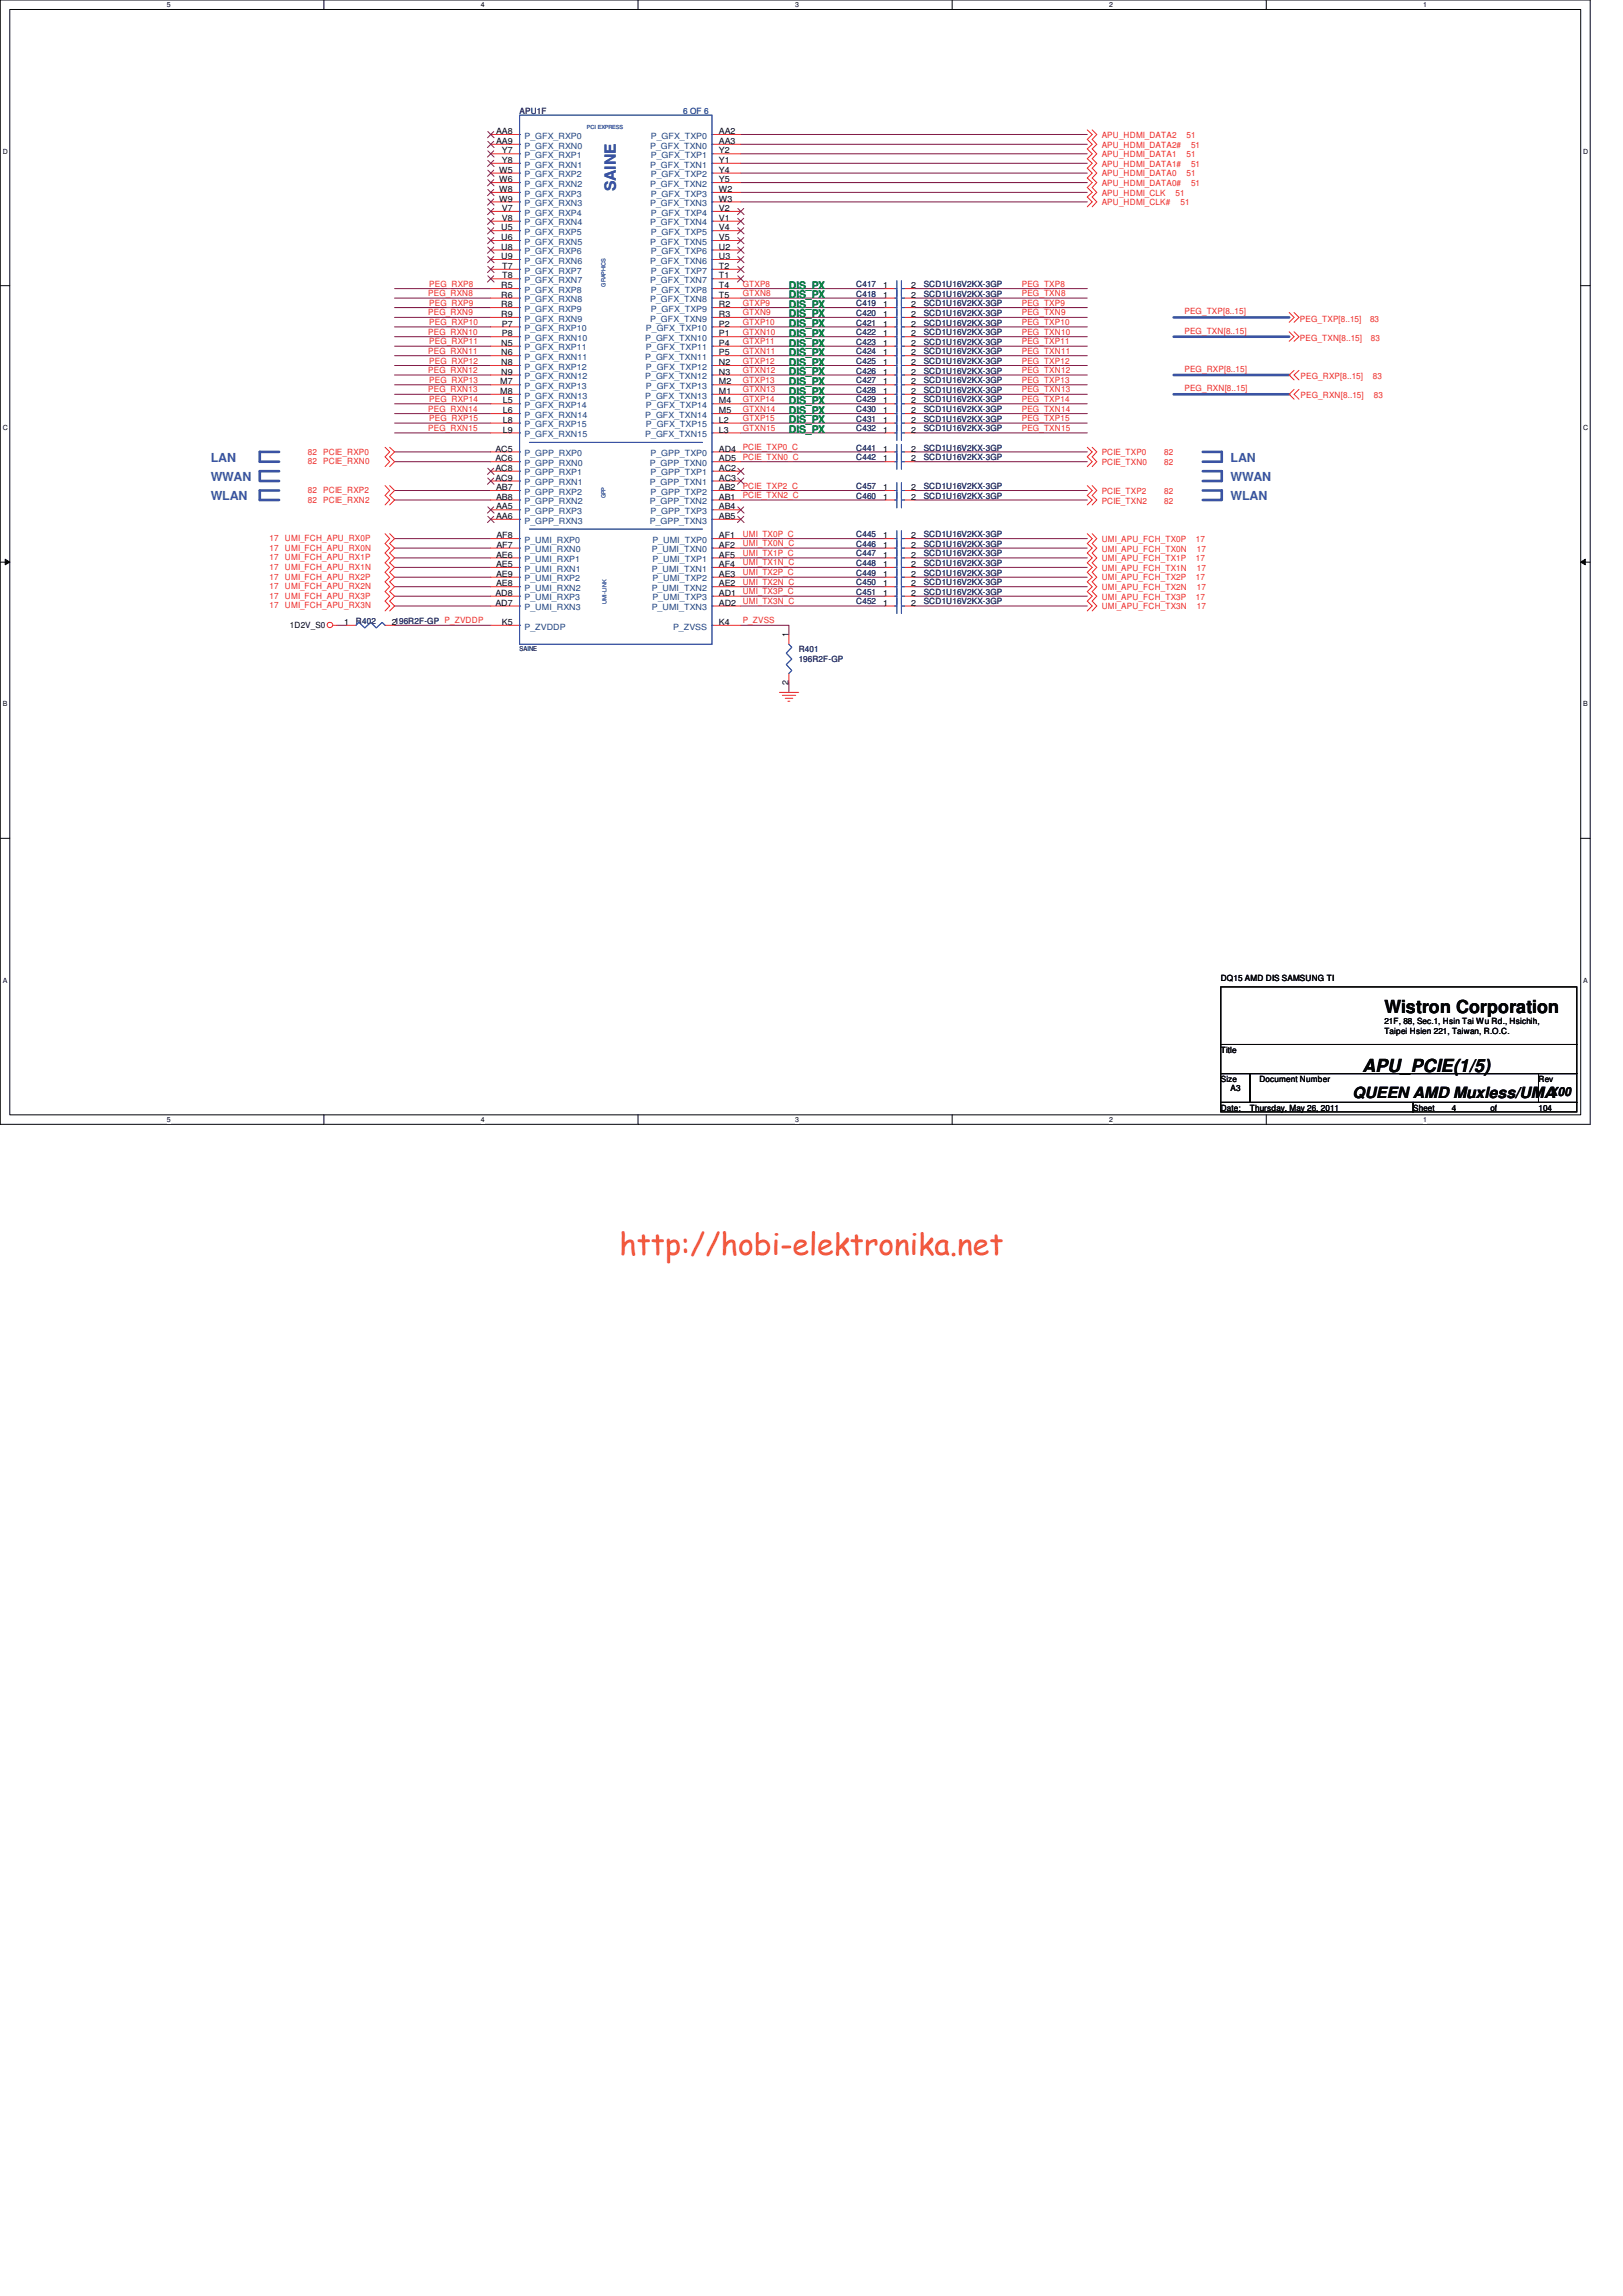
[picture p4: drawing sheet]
<svg xmlns="http://www.w3.org/2000/svg" width="210mm" height="297mm" viewBox="0 0 210 297" stroke-linecap="round" stroke-linejoin="round" font-family="sans-serif">
<defs><g id="words">
<text font-size="3.9" fill="#f15722" x="80.1" y="162.4">http://hobi-elektronika.net</text>
<g font-size="2.3" fill="#040505">
<text x="179.1" y="131.1">Wistron Corporation</text>
<text x="176.3" y="138.7">APU_PCIE(1/5)</text>
</g>
<text font-size="2" fill="#3a53a4" x="79.7" y="24.8" transform="rotate(-90 79.7 24.8)">SAINE</text>
<text font-size="2" fill="#040505" x="175" y="142.1">QUEEN AMD Muxless/UMA</text>
<g font-size="1.6" fill="#3a53a4">
<text x="27.3" y="59.8">LAN</text>
<text x="159.2" y="59.8">LAN</text>
<text x="27.3" y="64.7">WLAN</text>
<text x="27.3" y="62.2">WWAN</text>
<text x="159.2" y="64.7">WLAN</text>
<text x="159.2" y="62.2">WWAN</text>
</g>
<text font-size="1.6" fill="#040505" x="200.5" y="141.8">X00</text>
<g font-size="1.4" fill="#0a8141">
<text x="102.1" y="41.1">DIS_PX</text>
<text x="102.1" y="38.6">DIS_PX</text>
<text x="102.1" y="37.3">DIS_PX</text>
<text x="102.1" y="39.8">DIS_PX</text>
<text x="102.1" y="43.6">DIS_PX</text>
<text x="102.1" y="46.1">DIS_PX</text>
<text x="102.1" y="47.3">DIS_PX</text>
<text x="102.1" y="42.3">DIS_PX</text>
<text x="102.1" y="44.8">DIS_PX</text>
<text x="102.1" y="49.8">DIS_PX</text>
<text x="102.1" y="48.6">DIS_PX</text>
<text x="102.1" y="53.5">DIS_PX</text>
<text x="102.1" y="51.1">DIS_PX</text>
<text x="102.1" y="52.3">DIS_PX</text>
<text x="102.1" y="56">DIS_PX</text>
<text x="102.1" y="54.8">DIS_PX</text>
</g>
<g font-size="1.1" fill="#040505">
<text x="64.2" y="17.4">AA8</text>
<text x="93" y="17.4">AA2</text>
<text x="64.2" y="18.6">AA9</text>
<text x="64.6" y="23.6">W6</text>
<text x="64.6" y="22.4">W5</text>
<text x="64.9" y="21.1">Y8</text>
<text x="64.9" y="19.9">Y7</text>
<text x="93" y="23.6">Y5</text>
<text x="93" y="21.1">Y1</text>
<text x="93" y="18.6">AA3</text>
<text x="93" y="22.4">Y4</text>
<text x="93" y="19.9">Y2</text>
<text x="64.6" y="26.1">W9</text>
<text x="64.6" y="24.8">W8</text>
<text x="64.9" y="29.8">U5</text>
<text x="64.9" y="28.6">V8</text>
<text x="64.9" y="27.3">V7</text>
<text x="93" y="28.6">V1</text>
<text x="93" y="26.1">W3</text>
<text x="93" y="29.8">V4</text>
<text x="93" y="27.3">V2</text>
<text x="93" y="24.8">W2</text>
<text x="64.9" y="33.5">U9</text>
<text x="64.9" y="32.3">U8</text>
<text x="64.9" y="31.1">U6</text>
<text x="65" y="34.8">T7</text>
<text x="93" y="33.5">U3</text>
<text x="93" y="31.1">V5</text>
<text x="93" y="34.8">T2</text>
<text x="93" y="32.3">U2</text>
<text x="64.9" y="41">R9</text>
<text x="64.9" y="39.8">R8</text>
<text x="64.9" y="38.5">R6</text>
<text x="64.9" y="37.3">R5</text>
<text x="65" y="36">T8</text>
<text x="93" y="41">R3</text>
<text x="93" y="38.5">T5</text>
<text x="93" y="36">T1</text>
<text x="93" y="39.8">R2</text>
<text x="93" y="37.3">T4</text>
<text x="114.3" y="41">1</text>
<text x="114.3" y="38.5">1</text>
<text x="114.3" y="37.3">1</text>
<text x="114.3" y="39.8">1</text>
<text x="117.9" y="41">2</text>
<text x="117.9" y="38.5">2</text>
<text x="117.9" y="37.3">2</text>
<text x="117.9" y="39.8">2</text>
<text x="64.9" y="47.2">N8</text>
<text x="64.9" y="46">N6</text>
<text x="64.9" y="44.7">N5</text>
<text x="64.9" y="43.5">P8</text>
<text x="64.9" y="42.2">P7</text>
<text x="93" y="47.2">N2</text>
<text x="93" y="44.7">P4</text>
<text x="93" y="42.2">P2</text>
<text x="93" y="46">P5</text>
<text x="93" y="43.5">P1</text>
<text x="114.3" y="43.5">1</text>
<text x="114.3" y="46">1</text>
<text x="114.3" y="47.2">1</text>
<text x="114.3" y="42.2">1</text>
<text x="114.3" y="44.7">1</text>
<text x="117.9" y="43.5">2</text>
<text x="117.9" y="46">2</text>
<text x="117.9" y="47.2">2</text>
<text x="117.9" y="42.2">2</text>
<text x="117.9" y="44.7">2</text>
<text x="64.7" y="51">M8</text>
<text x="64.7" y="49.7">M7</text>
<text x="64.9" y="48.5">N9</text>
<text x="65.1" y="53.5">L6</text>
<text x="65.1" y="52.2">L5</text>
<text x="93" y="52.2">M4</text>
<text x="93" y="49.7">M2</text>
<text x="93" y="53.5">M5</text>
<text x="93" y="51">M1</text>
<text x="93" y="48.5">N3</text>
<text x="114.3" y="49.7">1</text>
<text x="114.3" y="48.5">1</text>
<text x="114.3" y="53.5">1</text>
<text x="114.3" y="51">1</text>
<text x="114.3" y="52.2">1</text>
<text x="117.9" y="49.7">2</text>
<text x="117.9" y="48.5">2</text>
<text x="117.9" y="53.5">2</text>
<text x="117.9" y="51">2</text>
<text x="117.9" y="52.2">2</text>
<text x="64.1" y="59.7">AC6</text>
<text x="64.1" y="58.4">AC5</text>
<text x="65.1" y="56">L9</text>
<text x="65.1" y="54.7">L8</text>
<text x="93" y="54.7">L2</text>
<text x="93" y="58.4">AD4</text>
<text x="93" y="56">L3</text>
<text x="93" y="59.7">AD5</text>
<text x="114.3" y="56">1</text>
<text x="114.3" y="58.4">1</text>
<text x="114.3" y="59.7">1</text>
<text x="114.3" y="54.7">1</text>
<text x="117.9" y="56">2</text>
<text x="117.9" y="58.4">2</text>
<text x="117.9" y="59.7">2</text>
<text x="117.9" y="54.7">2</text>
<text x="64.1" y="62.2">AC9</text>
<text x="64.1" y="60.9">AC8</text>
<text x="64.2" y="65.9">AA5</text>
<text x="64.2" y="64.6">AB8</text>
<text x="64.2" y="63.4">AB7</text>
<text x="93" y="65.9">AB4</text>
<text x="93" y="63.4">AB2</text>
<text x="93" y="60.9">AC2</text>
<text x="93" y="64.6">AB1</text>
<text x="93" y="62.2">AC3</text>
<text x="114.3" y="63.4">1</text>
<text x="114.3" y="64.6">1</text>
<text x="117.9" y="63.4">2</text>
<text x="117.9" y="64.6">2</text>
<text x="64.2" y="67.1">AA6</text>
<text x="64.2" y="70.9">AF7</text>
<text x="64.2" y="69.6">AF8</text>
<text x="93" y="70.9">AF2</text>
<text x="93" y="67.1">AB5</text>
<text x="93" y="69.6">AF1</text>
<text x="114.3" y="70.9">1</text>
<text x="114.3" y="69.6">1</text>
<text x="117.9" y="70.9">2</text>
<text x="117.9" y="69.6">2</text>
<text x="64.1" y="77.1">AD8</text>
<text x="64.2" y="75.9">AE8</text>
<text x="64.2" y="74.6">AE9</text>
<text x="64.2" y="73.4">AE5</text>
<text x="64.2" y="72.1">AE6</text>
<text x="93" y="75.9">AE2</text>
<text x="93" y="73.4">AF4</text>
<text x="93" y="77.1">AD1</text>
<text x="93" y="74.6">AE3</text>
<text x="93" y="72.1">AF5</text>
<text x="114.3" y="73.4">1</text>
<text x="114.3" y="72.1">1</text>
<text x="114.3" y="77.1">1</text>
<text x="114.3" y="75.9">1</text>
<text x="114.3" y="74.6">1</text>
<text x="117.9" y="73.4">2</text>
<text x="117.9" y="72.1">2</text>
<text x="117.9" y="77.1">2</text>
<text x="117.9" y="75.9">2</text>
<text x="117.9" y="74.6">2</text>
<text x="37.5" y="81.2">1D2V_S0</text>
<text x="44.5" y="80.9">1</text>
<text x="50.7" y="80.9">2196R2F-GP P_ZVDDP</text>
<text x="64.1" y="78.4">AD7</text>
<text x="64.9" y="80.9">K5</text>
<text x="93" y="78.4">AD2</text>
<text x="93" y="80.9">K4</text>
<text x="102" y="82.5" transform="rotate(-90 102 82.5)">1</text>
<text x="114.3" y="78.4">1</text>
<text x="117.9" y="78.4">2</text>
<text x="102" y="88.6" transform="rotate(-90 102 88.6)">2</text>
<text x="157.9" y="126.9">DQ15 AMD DIS SAMSUNG TI</text>
<text x="157.9" y="136.2">Title</text>
<text x="179.1" y="132.5">21F, 88, Sec.1, Hsin Tai Wu Rd., Hsichih,</text>
<text x="179.1" y="133.8">Taipei Hsien 221, Taiwan, R.O.C.</text>
<text x="157.9" y="140">Size</text>
<text x="157.9" y="143.7">Date:</text>
<text x="159.2" y="141.2">A3</text>
<text x="161.7" y="143.7">Thursday, May 26, 2011</text>
<text x="162.9" y="140">Document Number</text>
<text x="182.8" y="143.7">Sheet</text>
<text x="187.8" y="143.7">4</text>
<text x="192.8" y="143.7">of</text>
<text x="199" y="140">Rev</text>
<text x="199" y="143.7">104</text>
</g>
<g font-size="1.1" fill="#2d2d72">
<text x="67.2" y="14.7">APU1F</text>
<text x="110.8" y="40.9">C420</text>
<text x="110.8" y="38.4">C418</text>
<text x="110.8" y="37.1">C417</text>
<text x="110.8" y="39.6">C419</text>
<text x="119.5" y="40.9">SCD1U16V2KX-3GP</text>
<text x="119.5" y="38.4">SCD1U16V2KX-3GP</text>
<text x="119.5" y="37.1">SCD1U16V2KX-3GP</text>
<text x="119.5" y="39.6">SCD1U16V2KX-3GP</text>
<text x="110.8" y="43.3">C422</text>
<text x="110.8" y="45.8">C424</text>
<text x="110.8" y="47.1">C425</text>
<text x="110.8" y="42.1">C421</text>
<text x="110.8" y="44.6">C423</text>
<text x="119.5" y="43.3">SCD1U16V2KX-3GP</text>
<text x="119.5" y="45.8">SCD1U16V2KX-3GP</text>
<text x="119.5" y="47.1">SCD1U16V2KX-3GP</text>
<text x="119.5" y="42.1">SCD1U16V2KX-3GP</text>
<text x="119.5" y="44.6">SCD1U16V2KX-3GP</text>
<text x="110.8" y="49.6">C427</text>
<text x="110.8" y="48.3">C426</text>
<text x="110.8" y="53.3">C430</text>
<text x="110.8" y="50.8">C428</text>
<text x="110.8" y="52.1">C429</text>
<text x="119.5" y="49.6">SCD1U16V2KX-3GP</text>
<text x="119.5" y="48.3">SCD1U16V2KX-3GP</text>
<text x="119.5" y="53.3">SCD1U16V2KX-3GP</text>
<text x="119.5" y="50.8">SCD1U16V2KX-3GP</text>
<text x="119.5" y="52.1">SCD1U16V2KX-3GP</text>
<text x="110.8" y="55.8">C432</text>
<text x="110.8" y="58.3">C441</text>
<text x="110.8" y="59.5">C442</text>
<text x="110.8" y="54.6">C431</text>
<text x="119.5" y="55.8">SCD1U16V2KX-3GP</text>
<text x="119.5" y="58.3">SCD1U16V2KX-3GP</text>
<text x="119.5" y="59.5">SCD1U16V2KX-3GP</text>
<text x="119.5" y="54.6">SCD1U16V2KX-3GP</text>
<text x="110.8" y="63.3">C457</text>
<text x="110.8" y="64.5">C460</text>
<text x="119.5" y="63.3">SCD1U16V2KX-3GP</text>
<text x="119.5" y="64.5">SCD1U16V2KX-3GP</text>
<text x="110.8" y="72">C447</text>
<text x="110.8" y="70.7">C446</text>
<text x="110.8" y="69.5">C445</text>
<text x="119.5" y="72">SCD1U16V2KX-3GP</text>
<text x="119.5" y="70.7">SCD1U16V2KX-3GP</text>
<text x="119.5" y="69.5">SCD1U16V2KX-3GP</text>
<text x="110.8" y="73.2">C448</text>
<text x="110.8" y="77">C451</text>
<text x="110.8" y="75.7">C450</text>
<text x="110.8" y="74.5">C449</text>
<text x="119.5" y="73.2">SCD1U16V2KX-3GP</text>
<text x="119.5" y="77">SCD1U16V2KX-3GP</text>
<text x="119.5" y="75.7">SCD1U16V2KX-3GP</text>
<text x="119.5" y="74.5">SCD1U16V2KX-3GP</text>
<text x="46.1" y="80.7">R402</text>
<text x="110.8" y="78.2">C452</text>
<text x="119.5" y="78.2">SCD1U16V2KX-3GP</text>
<text x="103.3" y="84.4">R401</text>
<text x="103.3" y="85.7">196R2F-GP</text>
</g>
<g font-size="1.1" fill="#1d437e">
<text x="67.9" y="17.9">P_GFX_RXP0</text>
<text x="84.2" y="17.9">P_GFX_TXP0</text>
<text x="67.9" y="22.9">P_GFX_RXP2</text>
<text x="67.9" y="21.7">P_GFX_RXN1</text>
<text x="67.9" y="20.4">P_GFX_RXP1</text>
<text x="67.9" y="19.2">P_GFX_RXN0</text>
<text x="84.1" y="21.7">P_GFX_TXN1</text>
<text x="84.1" y="19.2">P_GFX_TXN0</text>
<text x="84.2" y="22.9">P_GFX_TXP2</text>
<text x="84.2" y="20.4">P_GFX_TXP1</text>
<text x="67.9" y="29.2">P_GFX_RXN4</text>
<text x="67.9" y="27.9">P_GFX_RXP4</text>
<text x="67.9" y="26.7">P_GFX_RXN3</text>
<text x="67.9" y="25.4">P_GFX_RXP3</text>
<text x="67.9" y="24.2">P_GFX_RXN2</text>
<text x="84.1" y="29.2">P_GFX_TXN4</text>
<text x="84.1" y="26.7">P_GFX_TXN3</text>
<text x="84.1" y="24.2">P_GFX_TXN2</text>
<text x="84.2" y="27.9">P_GFX_TXP4</text>
<text x="84.2" y="25.4">P_GFX_TXP3</text>
<text x="67.9" y="35.4">P_GFX_RXP7</text>
<text x="67.9" y="34.1">P_GFX_RXN6</text>
<text x="67.9" y="32.9">P_GFX_RXP6</text>
<text x="67.9" y="31.7">P_GFX_RXN5</text>
<text x="67.9" y="30.4">P_GFX_RXP5</text>
<text x="84.1" y="34.1">P_GFX_TXN6</text>
<text x="84.1" y="31.7">P_GFX_TXN5</text>
<text x="84.2" y="35.4">P_GFX_TXP7</text>
<text x="84.2" y="32.9">P_GFX_TXP6</text>
<text x="84.2" y="30.4">P_GFX_TXP5</text>
<text x="67.9" y="41.6">P_GFX_RXN9</text>
<text x="67.9" y="40.3">P_GFX_RXP9</text>
<text x="67.9" y="39.1">P_GFX_RXN8</text>
<text x="67.9" y="37.9">P_GFX_RXP8</text>
<text x="67.9" y="36.6">P_GFX_RXN7</text>
<text x="84.1" y="41.6">P_GFX_TXN9</text>
<text x="84.1" y="39.1">P_GFX_TXN8</text>
<text x="84.1" y="36.6">P_GFX_TXN7</text>
<text x="84.2" y="40.3">P_GFX_TXP9</text>
<text x="84.2" y="37.9">P_GFX_TXP8</text>
<text x="67.9" y="47.8">P_GFX_RXP12</text>
<text x="67.9" y="46.6">P_GFX_RXN11</text>
<text x="67.9" y="45.3">P_GFX_RXP11</text>
<text x="67.9" y="44.1">P_GFX_RXN10</text>
<text x="67.9" y="42.8">P_GFX_RXP10</text>
<text x="83.5" y="46.6">P_GFX_TXN11</text>
<text x="83.5" y="44.1">P_GFX_TXN10</text>
<text x="83.6" y="47.8">P_GFX_TXP12</text>
<text x="83.6" y="45.3">P_GFX_TXP11</text>
<text x="83.6" y="42.8">P_GFX_TXP10</text>
<text x="67.9" y="52.8">P_GFX_RXP14</text>
<text x="67.9" y="51.6">P_GFX_RXN13</text>
<text x="67.9" y="50.3">P_GFX_RXP13</text>
<text x="67.9" y="49.1">P_GFX_RXN12</text>
<text x="83.5" y="51.6">P_GFX_TXN13</text>
<text x="83.5" y="49.1">P_GFX_TXN12</text>
<text x="83.6" y="52.8">P_GFX_TXP14</text>
<text x="83.6" y="50.3">P_GFX_TXP13</text>
<text x="67.9" y="59">P_GPP_RXP0</text>
<text x="67.9" y="56.6">P_GFX_RXN15</text>
<text x="67.9" y="55.3">P_GFX_RXP15</text>
<text x="67.9" y="54.1">P_GFX_RXN14</text>
<text x="83.5" y="56.6">P_GFX_TXN15</text>
<text x="83.5" y="54.1">P_GFX_TXN14</text>
<text x="83.6" y="55.3">P_GFX_TXP15</text>
<text x="84.2" y="59">P_GPP_TXP0</text>
<text x="67.9" y="65.2">P_GPP_RXN2</text>
<text x="67.9" y="64">P_GPP_RXP2</text>
<text x="67.9" y="62.8">P_GPP_RXN1</text>
<text x="67.9" y="61.5">P_GPP_RXP1</text>
<text x="67.9" y="60.3">P_GPP_RXN0</text>
<text x="84.1" y="65.2">P_GPP_TXN2</text>
<text x="84.1" y="62.8">P_GPP_TXN1</text>
<text x="84.1" y="60.3">P_GPP_TXN0</text>
<text x="84.2" y="64">P_GPP_TXP2</text>
<text x="84.2" y="61.5">P_GPP_TXP1</text>
<text x="67.9" y="71.5">P_UMI_RXN0</text>
<text x="67.9" y="70.2">P_UMI_RXP0</text>
<text x="67.9" y="67.7">P_GPP_RXN3</text>
<text x="67.9" y="66.5">P_GPP_RXP3</text>
<text x="84.1" y="67.7">P_GPP_TXN3</text>
<text x="84.2" y="66.5">P_GPP_TXP3</text>
<text x="84.3" y="71.5">P_UMI_TXN0</text>
<text x="84.4" y="70.2">P_UMI_TXP0</text>
<text x="67.9" y="77.7">P_UMI_RXP3</text>
<text x="67.9" y="76.5">P_UMI_RXN2</text>
<text x="67.9" y="75.2">P_UMI_RXP2</text>
<text x="67.9" y="74">P_UMI_RXN1</text>
<text x="67.9" y="72.7">P_UMI_RXP1</text>
<text x="84.3" y="76.5">P_UMI_TXN2</text>
<text x="84.3" y="74">P_UMI_TXN1</text>
<text x="84.4" y="77.7">P_UMI_TXP3</text>
<text x="84.4" y="75.2">P_UMI_TXP2</text>
<text x="84.4" y="72.7">P_UMI_TXP1</text>
<text x="67.9" y="81.4">P_ZVDDP</text>
<text x="67.9" y="79">P_UMI_RXN3</text>
<text x="84.3" y="79">P_UMI_TXN3</text>
<text x="87.1" y="81.4">P_ZVSS</text>
</g>
<text font-size="1.1" fill="#3a53a4" x="88.4" y="14.7">6 OF 6</text>
<g font-size="1.1" fill="#ec2426">
<text x="142.5" y="17.9">APU_HDMI_DATA2</text>
<text x="153.5" y="17.9">51</text>
<text x="142.5" y="19.1">APU_HDMI_DATA2#</text>
<text x="142.5" y="22.8">APU_HDMI_DATA0</text>
<text x="142.5" y="20.3">APU_HDMI_DATA1</text>
<text x="142.5" y="21.6">APU_HDMI_DATA1#</text>
<text x="153.5" y="22.8">51</text>
<text x="153.5" y="20.3">51</text>
<text x="154.1" y="19.1">51</text>
<text x="154.1" y="21.6">51</text>
<text x="142.5" y="24.1">APU_HDMI_DATA0#</text>
<text x="142.5" y="25.3">APU_HDMI_CLK</text>
<text x="142.5" y="26.5">APU_HDMI_CLK#</text>
<text x="152.1" y="25.3">51</text>
<text x="152.7" y="26.5">51</text>
<text x="154.1" y="24.1">51</text>
<text x="55.4" y="40.8">PEG_RXN9</text>
<text x="55.4" y="38.3">PEG_RXN8</text>
<text x="55.5" y="39.5">PEG_RXP9</text>
<text x="55.5" y="37.1">PEG_RXP8</text>
<text x="96.1" y="39.5">GTXP9</text>
<text x="96.1" y="40.8">GTXN9</text>
<text x="96.1" y="37.1">GTXP8</text>
<text x="96.1" y="38.3">GTXN8</text>
<text x="132.2" y="37.1">PEG_TXP8</text>
<text x="132.2" y="38.3">PEG_TXN8</text>
<text x="132.2" y="39.5">PEG_TXP9</text>
<text x="132.2" y="40.8">PEG_TXN9</text>
<text x="153.2" y="40.7">PEG_TXP[8..15]</text>
<text x="168.2" y="41.6">PEG_TXP[8..15]</text>
<text x="177.3" y="41.6">83</text>
<text x="55.4" y="43.3">PEG_RXN10</text>
<text x="55.4" y="45.8">PEG_RXN11</text>
<text x="55.5" y="47">PEG_RXP12</text>
<text x="55.5" y="42">PEG_RXP10</text>
<text x="55.5" y="44.5">PEG_RXP11</text>
<text x="96.1" y="43.3">GTXN10</text>
<text x="96.1" y="42">GTXP10</text>
<text x="96.1" y="44.5">GTXP11</text>
<text x="96.1" y="45.8">GTXN11</text>
<text x="96.1" y="47">GTXP12</text>
<text x="132.2" y="43.3">PEG_TXN10</text>
<text x="132.2" y="42">PEG_TXP10</text>
<text x="132.2" y="44.5">PEG_TXP11</text>
<text x="132.2" y="45.8">PEG_TXN11</text>
<text x="132.2" y="47">PEG_TXP12</text>
<text x="153.2" y="43.2">PEG_TXN[8..15]</text>
<text x="168.2" y="44.1">PEG_TXN[8..15]</text>
<text x="177.4" y="44.1">83</text>
<text x="55.4" y="48.3">PEG_RXN12</text>
<text x="55.4" y="50.8">PEG_RXN13</text>
<text x="55.4" y="53.3">PEG_RXN14</text>
<text x="55.5" y="49.5">PEG_RXP13</text>
<text x="55.5" y="52">PEG_RXP14</text>
<text x="96.1" y="49.5">GTXP13</text>
<text x="96.1" y="50.8">GTXN13</text>
<text x="96.1" y="52">GTXP14</text>
<text x="96.1" y="53.3">GTXN14</text>
<text x="96.1" y="48.3">GTXN12</text>
<text x="132.2" y="49.5">PEG_TXP13</text>
<text x="132.2" y="50.8">PEG_TXN13</text>
<text x="132.2" y="52">PEG_TXP14</text>
<text x="132.2" y="53.3">PEG_TXN14</text>
<text x="132.2" y="48.3">PEG_TXN12</text>
<text x="153.2" y="50.6">PEG_RXN[8..15]</text>
<text x="153.2" y="48.1">PEG_RXP[8..15]</text>
<text x="168.3" y="49">PEG_RXP[8..15]</text>
<text x="168.3" y="51.4">PEG_RXN[8..15]</text>
<text x="177.6" y="49">83</text>
<text x="177.8" y="51.4">83</text>
<text x="39.8" y="58.8">82</text>
<text x="41.8" y="58.8">PCIE_RXP0</text>
<text x="55.4" y="55.8">PEG_RXN15</text>
<text x="55.5" y="54.5">PEG_RXP15</text>
<text x="96.1" y="55.8">GTXN15</text>
<text x="96.1" y="54.5">GTXP15</text>
<text x="96.1" y="58.2">PCIE_TXP0_C</text>
<text x="96.1" y="59.5">PCIE_TXN0_C</text>
<text x="132.2" y="55.8">PEG_TXN15</text>
<text x="132.2" y="54.5">PEG_TXP15</text>
<text x="142.5" y="58.9">PCIE_TXP0</text>
<text x="150.6" y="58.9">82</text>
<text x="39.8" y="63.8">82</text>
<text x="39.8" y="65">82</text>
<text x="39.8" y="60">82</text>
<text x="41.8" y="63.8">PCIE_RXP2</text>
<text x="41.8" y="65">PCIE_RXN2</text>
<text x="41.8" y="60">PCIE_RXN0</text>
<text x="96.1" y="63.2">PCIE_TXP2_C</text>
<text x="96.1" y="64.4">PCIE_TXN2_C</text>
<text x="142.5" y="63.9">PCIE_TXP2</text>
<text x="142.5" y="65.2">PCIE_TXN2</text>
<text x="142.5" y="60.2">PCIE_TXN0</text>
<text x="150.6" y="65.2">82</text>
<text x="150.6" y="60.2">82</text>
<text x="150.6" y="63.9">82</text>
<text x="34.9" y="71.2">17</text>
<text x="34.9" y="70">17</text>
<text x="36.9" y="71.2">UMI_FCH_APU_RX0N</text>
<text x="36.9" y="70">UMI_FCH_APU_RX0P</text>
<text x="96.1" y="71.9">UMI_TX1P_C</text>
<text x="96.1" y="70.7">UMI_TX0N_C</text>
<text x="96.1" y="69.4">UMI_TX0P_C</text>
<text x="142.5" y="70.1">UMI_APU_FCH_TX0P</text>
<text x="142.5" y="71.4">UMI_APU_FCH_TX0N</text>
<text x="154.7" y="70.1">17</text>
<text x="154.9" y="71.4">17</text>
<text x="34.9" y="72.5">17</text>
<text x="34.9" y="73.7">17</text>
<text x="34.9" y="75">17</text>
<text x="34.9" y="76.2">17</text>
<text x="34.9" y="77.5">17</text>
<text x="36.9" y="72.5">UMI_FCH_APU_RX1P</text>
<text x="36.9" y="73.7">UMI_FCH_APU_RX1N</text>
<text x="36.9" y="75">UMI_FCH_APU_RX2P</text>
<text x="36.9" y="76.2">UMI_FCH_APU_RX2N</text>
<text x="36.9" y="77.5">UMI_FCH_APU_RX3P</text>
<text x="96.1" y="75.6">UMI_TX2N_C</text>
<text x="96.1" y="74.4">UMI_TX2P_C</text>
<text x="96.1" y="73.2">UMI_TX1N_C</text>
<text x="96.1" y="76.9">UMI_TX3P_C</text>
<text x="142.5" y="72.6">UMI_APU_FCH_TX1P</text>
<text x="142.5" y="73.9">UMI_APU_FCH_TX1N</text>
<text x="142.5" y="75.1">UMI_APU_FCH_TX2P</text>
<text x="142.5" y="76.3">UMI_APU_FCH_TX2N</text>
<text x="142.5" y="77.6">UMI_APU_FCH_TX3P</text>
<text x="154.7" y="72.6">17</text>
<text x="154.7" y="75.1">17</text>
<text x="154.7" y="77.6">17</text>
<text x="154.9" y="73.9">17</text>
<text x="154.9" y="76.3">17</text>
<text x="34.9" y="78.7">17</text>
<text x="36.9" y="78.7">UMI_FCH_APU_RX3N</text>
<text x="96.1" y="80.6">P_ZVSS</text>
<text x="96.1" y="78.1">UMI_TX3N_C</text>
<text x="142.5" y="78.8">UMI_APU_FCH_TX3N</text>
<text x="154.9" y="78.8">17</text>
</g>
<g font-size=".9" fill="#040505">
<text x="21.6" y=".9">5</text>
<text x="62.2" y=".9">4</text>
<text x="102.9" y=".9">3</text>
<text x="143.5" y=".9">2</text>
<text x="184.1" y=".9">1</text>
<text x=".4" y="19.9">D</text>
<text x="204.8" y="19.9">D</text>
<text x=".4" y="55.6">C</text>
<text x="204.8" y="55.6">C</text>
<text x=".4" y="91.4">B</text>
<text x="204.8" y="91.4">B</text>
<text x=".4" y="127.1">A</text>
<text x="204.8" y="127.1">A</text>
<text x="21.6" y="145.2">5</text>
<text x="62.2" y="145.2">4</text>
<text x="102.9" y="145.2">3</text>
<text x="143.5" y="145.2">2</text>
<text x="184.1" y="145.2">1</text>
</g>
<text font-size=".9" fill="#2d2d72" x="67.2" y="84.2">SAINE</text>
<g font-size=".7" fill="#3a53a4">
<text x="75.9" y="16.7">PCI EXPRESS</text>
<text x="78.4" y="37.1" transform="rotate(-90 78.4 37.1)">GRAPHICS</text>
<text x="78.4" y="64.5" transform="rotate(-90 78.4 64.5)">GPP</text>
<text x="78.5" y="78.1" transform="rotate(-90 78.5 78.1)">UMI-LINK</text>
</g>
</g></defs>
<path d="M0 0h205.7v145.5h-205.7zM1.3 1.2h203.2v143h-203.2z" fill="none" stroke="#040505" stroke-width=".13"/>
<g fill="#fff">
<path d="M21.6 .1h.5v1h-.5z"/>
<path d="M21.6 144.4h.5v1h-.5z"/>
</g>
<path d="M41.9 0v1.2M41.9 144.2v1.3" fill="none" stroke="#040505" stroke-width=".13"/>
<g fill="#fff">
<path d="M62.2 .1h.5v1h-.5z"/>
<path d="M62.2 144.4h.5v1h-.5z"/>
</g>
<path d="M82.5 0v1.2M82.5 144.2v1.3" fill="none" stroke="#040505" stroke-width=".13"/>
<g fill="#fff">
<path d="M102.9 .1h.5v1h-.5z"/>
<path d="M102.9 144.4h.5v1h-.5z"/>
</g>
<path d="M123.2 0v1.2M123.2 144.2v1.3" fill="none" stroke="#040505" stroke-width=".13"/>
<g fill="#fff">
<path d="M143.5 .1h.5v1h-.5z"/>
<path d="M143.5 144.4h.5v1h-.5z"/>
</g>
<path d="M163.8 0v1.2M163.8 144.2v1.3" fill="none" stroke="#040505" stroke-width=".13"/>
<g fill="#fff">
<path d="M184.1 .1h.6v1h-.6z"/>
<path d="M184.1 144.4h.6v1h-.6z"/>
<path d="M.4 19.1h.6v1h-.6z"/>
<path d="M204.8 19.1h.7v1h-.7z"/>
<path d="M.4 54.8h.6v1h-.6z"/>
<path d="M204.8 54.8h.7v1h-.7z"/>
</g>
<path d="M0 37h1.3M204.5 37h1.2" fill="none" stroke="#040505" stroke-width=".13"/>
<g fill="#fff">
<path d="M.4 90.6h.6v1h-.6z"/>
<path d="M204.8 90.6h.6v1h-.6z"/>
</g>
<path d="M0 72.7h1.3M204.5 72.7h1.2" fill="none" stroke="#040505" stroke-width=".13"/>
<path d="M.7 72.3l.6 .4-.6 .4z" fill="#040505"/>
<path d="M.7 72.3l.6 .4-.6 .4z" fill="none" stroke="#040505" stroke-width=".13"/>
<path d="M204.5 72.7l.6-.4v.8z" fill="#040505"/>
<path d="M204.5 72.7l.6-.4v.8z" fill="none" stroke="#040505" stroke-width=".13"/>
<g fill="#fff">
<path d="M.4 126.3h.5v1h-.5z"/>
<path d="M204.8 126.3h.6v1h-.6z"/>
</g>
<path d="M0 108.5h1.3M204.5 108.5h1.2M157.9 127.7h46.1v7.4h-46.1zM157.9 135.1h46.1v3.8h-46.1zM157.9 138.9h3.8v3.7h-3.8zM161.7 138.9h37.3v3.7h-37.3zM199 138.9h5v3.7h-5zM157.9 142.6h24.9v1.2h-24.9zM182.8 142.6h21.2v1.2h-21.2z" fill="none" stroke="#040505" stroke-width=".13"/>
<g fill="none" stroke="#7f1542" stroke-width=".13">
<path d="M95.8 17.4h44.9M95.8 18.7h44.9M95.8 19.9h44.9M51.1 39.8h12.4M51.1 37.3h12.4M51.1 38.6h12.4M95.8 39.8h18.7M95.8 37.3h18.7M95.8 38.6h18.7M95.8 21.1h44.9M95.8 26.1h44.9M95.8 23.6h44.9"/>
<path d="M95.8 24.9h44.9M95.8 22.4h44.9M118.3 39.8h22.4M118.3 37.3h22.4M118.3 38.6h22.4M51.1 49.8h12.4M51.1 51h12.4M51.1 41.1h12.4M51.1 43.6h12.4M51.1 42.3h12.4M51.1 52.2h12.4M51.1 53.5h12.4"/>
<path d="M51.1 44.8h12.4M51.1 46h12.4M51.1 56h12.4M51.1 54.7h12.4M51.1 47.3h12.4M51.1 48.5h12.4M51.1 58.5h12.4M51.1 59.7h12.4M95.8 49.8h18.7M95.8 51h18.7M95.8 41.1h18.7M95.8 43.6h18.7"/>
<path d="M95.8 42.3h18.7M95.8 52.2h18.7M95.8 53.5h18.7M95.8 44.8h18.7M95.8 46h18.7M95.8 56h18.7M95.8 54.7h18.7M95.8 47.3h18.7M95.8 48.5h18.7M95.8 58.5h18.7M95.8 59.7h18.7M118.3 49.8h22.4"/>
<path d="M118.3 51h22.4M118.3 41.1h22.4M118.3 43.6h22.4M118.3 42.3h22.4M118.3 52.2h22.4M118.3 53.5h22.4M118.3 44.8h22.4M118.3 46h22.4M118.3 56h22.4M118.3 54.7h22.4M118.3 47.3h22.4M118.3 48.5h22.4"/>
<path d="M118.3 58.5h22.4M118.3 59.7h22.4M51.1 63.5h12.4M51.1 64.7h12.4M51.1 72.2h12.4M51.1 73.4h12.4M51.1 70.9h12.4M51.1 69.7h12.4M51.1 77.1h12.4M51.1 78.4h12.4M51.1 74.7h12.4M51.1 75.9h12.4"/>
<path d="M95.8 63.5h18.7M95.8 64.7h18.7M95.8 72.2h18.7M95.8 73.4h18.7M95.8 70.9h18.7M95.8 69.7h18.7M95.8 77.1h18.7M95.8 78.4h18.7M95.8 74.7h18.7M95.8 75.9h18.7M118.3 63.5h22.4M118.3 64.7h22.4"/>
<path d="M118.3 72.2h22.4M118.3 73.4h22.4M118.3 70.9h22.4M118.3 69.7h22.4M118.3 77.1h22.4M118.3 78.4h22.4M118.3 74.7h22.4M118.3 75.9h22.4M43.6 80.9h1.2M51.1 80.9h12.4M95.8 80.9h6.3v1.2M102.1 88.3v1.3"/>
</g>
<path d="M36.1 58.5h-2.5v1.2h2.5M151.8 51h15M151.8 48.5h15M151.8 43.6h15M151.8 41.1h15M155.6 58.5h2.5v1.2h-2.5M36.1 61h-2.5v1.2h2.5M36.1 63.5h-2.5v1.2h2.5M155.6 63.5h2.5v1.2h-2.5M155.6 61h2.5v1.2h-2.5" fill="none" stroke="#3a53a4" stroke-width=".34"/>
<g fill="none" stroke="#ec2426" stroke-width=".13">
<path d="M63.5 19.9h3.7M63.5 18.7h3.7M63.5 17.4h3.7M92.1 19.9h3.7M92.1 18.7h3.7M92.1 17.4h3.7M140.7 16.8l.6 .6-.6 .6 .6 .7-.6 .6 .6 .6-.6 .6 .6 .6-.6 .7 .6 .6-.6 .6 .6 .6-.6 .7 .6 .6-.6 .6 .6 .6-.6 .7M141.3 16.8l.6 .6-.6 .6 .6 .7-.6 .6 .6 .6-.6 .6 .6 .6-.6 .7 .6 .6-.6 .6 .6 .6-.6 .7 .6 .6-.6 .6 .6 .6-.6 .7M63.5 39.8h3.7M63.5 38.6h3.7M63.5 37.3h3.7M63.5 36.1h3.7"/>
<path d="M63.5 34.8h3.7M63.5 33.6h3.7M63.5 32.3h3.7M63.5 31.1h3.7M63.5 29.8h3.7M63.5 28.6h3.7M63.5 27.3h3.7M63.5 26.1h3.7M63.5 24.9h3.7M63.5 23.6h3.7M63.5 22.4h3.7M63.5 21.1h3.7"/>
<path d="M92.1 39.8h3.7M92.1 38.6h3.7M92.1 37.3h3.7M92.1 36.1h3.7M92.1 34.8h3.7M92.1 33.6h3.7M92.1 32.3h3.7M92.1 31.1h3.7M92.1 29.8h3.7M92.1 28.6h3.7M92.1 27.3h3.7M92.1 26.1h3.7"/>
<path d="M92.1 24.9h3.7M92.1 23.6h3.7M92.1 22.4h3.7M92.1 21.1h3.7M114.5 39.8h1.3M114.5 38.6h1.3M114.5 37.3h1.3M117 39.8h1.3M117 38.6h1.3M117 37.3h1.3M49.8 57.9l.6 .6-.6 .6 .6 .6-.6 .7M50.4 57.9l.7 .6-.7 .6 .7 .6-.7 .7"/>
<path d="M63.5 43.6h3.7M63.5 46h3.7M63.5 47.3h3.7M63.5 49.8h3.7M63.5 56h3.7M63.5 41.1h3.7M63.5 42.3h3.7M63.5 44.8h3.7M63.5 58.5h3.7M63.5 48.5h3.7M63.5 59.7h3.7M63.5 53.5h3.7"/>
<path d="M63.5 54.7h3.7M63.5 52.2h3.7M63.5 51h3.7M92.1 43.6h3.7M92.1 46h3.7M92.1 47.3h3.7M92.1 49.8h3.7M92.1 56h3.7M92.1 41.1h3.7M92.1 42.3h3.7M92.1 44.8h3.7M92.1 58.5h3.7"/>
<path d="M92.1 48.5h3.7M92.1 59.7h3.7M92.1 53.5h3.7M92.1 54.7h3.7M92.1 52.2h3.7M92.1 51h3.7M114.5 43.6h1.3M114.5 46h1.3M114.5 47.3h1.3M114.5 49.8h1.3M114.5 56h1.3M114.5 41.1h1.3"/>
<path d="M114.5 42.3h1.3M114.5 44.8h1.3M114.5 58.5h1.3M114.5 48.5h1.3M114.5 59.7h1.3M114.5 53.5h1.3M114.5 54.7h1.3M114.5 52.2h1.3M114.5 51h1.3M117 43.6h1.3M117 46h1.3M117 47.3h1.3"/>
<path d="M117 49.8h1.3M117 56h1.3M117 41.1h1.3M117 42.3h1.3M117 44.8h1.3M117 58.5h1.3M117 48.5h1.3M117 59.7h1.3M117 53.5h1.3M117 54.7h1.3M117 52.2h1.3M117 51h1.3"/>
<path d="M140.7 57.9l.6 .6-.6 .6 .6 .6-.6 .7M141.3 57.9l.6 .6-.6 .6 .6 .6-.6 .7M166.8 42.9l.6 .7-.6 .6M166.8 40.4l.6 .7-.6 .6M167.4 47.9l-.6 .6 .6 .6M167.4 50.4l-.6 .6 .6 .6M167.4 42.9l.7 .7-.7 .6M167.4 40.4l.7 .7-.7 .6M168.1 47.9l-.7 .6 .7 .6M168.1 50.4l-.7 .6 .7 .6M49.8 62.8l.6 .7-.6 .6 .6 .6-.6 .6M49.8 69l.6 .7-.6 .6 .6 .6-.6 .6 .6 .7-.6 .6 .6 .6-.6 .6 .6 .7-.6 .6 .6 .6-.6 .6 .6 .6-.6 .7 .6 .6-.6 .6"/>
<path d="M50.4 62.8l.7 .7-.7 .6 .7 .6-.7 .6M50.4 69l.7 .7-.7 .6 .7 .6-.7 .6 .7 .7-.7 .6 .7 .6-.7 .6 .7 .7-.7 .6 .7 .6-.7 .6 .7 .6-.7 .7 .7 .6-.7 .6M63.5 73.4h3.7M63.5 78.4h3.7M63.5 72.2h3.7M63.5 77.1h3.7M63.5 70.9h3.7M63.5 75.9h3.7M63.5 74.7h3.7M63.5 69.7h3.7M63.5 67.2h3.7M63.5 66h3.7"/>
<path d="M63.5 64.7h3.7M63.5 63.5h3.7M63.5 62.2h3.7M63.5 61h3.7M92.1 73.4h3.7M92.1 78.4h3.7M92.1 72.2h3.7M92.1 77.1h3.7M92.1 70.9h3.7M92.1 75.9h3.7M92.1 74.7h3.7M92.1 69.7h3.7"/>
<path d="M92.1 67.2h3.7M92.1 66h3.7M92.1 64.7h3.7M92.1 63.5h3.7M92.1 62.2h3.7M92.1 61h3.7M114.5 73.4h1.3M114.5 78.4h1.3M114.5 72.2h1.3M114.5 77.1h1.3M114.5 70.9h1.3M114.5 75.9h1.3"/>
<path d="M114.5 74.7h1.3M114.5 69.7h1.3M114.5 64.7h1.3M114.5 63.5h1.3M117 73.4h1.3M117 78.4h1.3M117 72.2h1.3M117 77.1h1.3M117 70.9h1.3M117 75.9h1.3M117 74.7h1.3M117 69.7h1.3"/>
<path d="M117 64.7h1.3M117 63.5h1.3M140.7 62.8l.6 .7-.6 .6 .6 .6-.6 .6M140.7 69l.6 .7-.6 .6 .6 .6-.6 .6 .6 .7-.6 .6 .6 .6-.6 .6 .6 .7-.6 .6 .6 .6-.6 .6 .6 .6-.6 .7 .6 .6-.6 .6M141.3 62.8l.6 .7-.6 .6 .6 .6-.6 .6M141.3 69l.6 .7-.6 .6 .6 .6-.6 .6 .6 .7-.6 .6 .6 .6-.6 .6 .6 .7-.6 .6 .6 .6-.6 .6 .6 .6-.6 .7 .6 .6-.6 .6M43.1 80.9h.5M44.8 80.9h1.3M49.8 80.9h1.3M63.5 80.9h3.7M92.1 80.9h3.7M100.8 89.6h2.5"/>
<path d="M101.2 90h1.8M101.6 90.3h1M101.9 90.7h.3M102.1 82.1v1.3M102.1 87.1v1.2"/>
<circle cx="42.7" cy="80.9" r=".36"/>
</g>
<g fill="none" stroke="#3a53a4" stroke-width=".13">
<path d="M67.2 18.7h.1M67.2 17.4h.1M67.2 19.9h.1M67.2 14.9h24.9v68.5h-24.9zM92.1 18.7h.1M92.1 17.4h.1M92.1 19.9h.1M67.2 21.1h.1M67.2 23.6h.1M67.2 22.4h.1M67.2 26.1h.1M67.2 24.9h.1"/>
<path d="M67.2 28.6h.1M67.2 27.3h.1M67.2 31.1h.1M67.2 29.8h.1M67.2 33.6h.1M67.2 32.3h.1M67.2 36.1h.1M67.2 34.8h.1M67.2 38.6h.1M67.2 37.3h.1M67.2 39.8h.1M92.1 21.1h.1"/>
<path d="M92.1 23.6h.1M92.1 22.4h.1M92.1 26.1h.1M92.1 24.9h.1M92.1 28.6h.1M92.1 27.3h.1M92.1 31.1h.1M92.1 29.8h.1M92.1 33.6h.1M92.1 32.3h.1M92.1 36.1h.1M92.1 34.8h.1"/>
<path d="M92.1 38.6h.1M92.1 37.3h.1M92.1 39.8h.1M115.8 38.6h.2M115.8 37.3h.2M115.8 39.8h.2M116 36.3v20.7M116.6 36.3v20.7M116.6 38.6h.4M116.6 37.3h.4M116.6 39.8h.4M67.2 59.7h.1"/>
<path d="M67.2 58.5h.1M67.2 41.1h.1M67.2 43.6h.1M67.2 42.3h.1M67.2 46h.1M67.2 44.8h.1M67.2 48.5h.1M67.2 47.3h.1M67.2 51h.1M67.2 49.8h.1M67.2 53.5h.1M67.2 52.2h.1"/>
<path d="M67.2 56h.1M67.2 54.7h.1M68.5 57.2h22.4M92.1 59.7h.1M92.1 58.5h.1M92.1 41.1h.1M92.1 43.6h.1M92.1 42.3h.1M92.1 46h.1M92.1 44.8h.1M92.1 48.5h.1M92.1 47.3h.1"/>
<path d="M92.1 51h.1M92.1 49.8h.1M92.1 53.5h.1M92.1 52.2h.1M92.1 56h.1M92.1 54.7h.1M115.8 43.6h.2M115.8 46h.2M115.8 47.3h.2M115.8 49.8h.2M115.8 56h.2M115.8 41.1h.2"/>
<path d="M115.8 42.3h.2M115.8 44.8h.2M115.8 58.5h.2M115.8 48.5h.2M115.8 59.7h.2M115.8 53.5h.2M115.8 51h.2M115.8 52.2h.2M115.8 54.7h.2M116 57.5v3.2M116.6 57.5v3.2M116.6 43.6h.4"/>
<path d="M116.6 46h.4M116.6 47.3h.4M116.6 49.8h.4M116.6 56h.4M116.6 41.1h.4M116.6 42.3h.4M116.6 44.8h.4M116.6 58.5h.4M116.6 48.5h.4M116.6 59.7h.4M116.6 53.5h.4M116.6 51h.4"/>
<path d="M116.6 52.2h.4M116.6 54.7h.4M67.2 78.4h.1M67.2 77.1h.1M67.2 75.9h.1M67.2 74.7h.1M67.2 73.4h.1M67.2 72.2h.1M67.2 70.9h.1M67.2 69.7h.1M67.2 64.7h.1M67.2 63.5h.1"/>
<path d="M67.2 67.2h.1M67.2 66h.1M67.2 62.2h.1M67.2 61h.1M68.5 68.5h22.4M92.1 78.4h.1M92.1 77.1h.1M92.1 75.9h.1M92.1 74.7h.1M92.1 73.4h.1M92.1 72.2h.1M92.1 70.9h.1"/>
<path d="M92.1 69.7h.1M92.1 64.7h.1M92.1 63.5h.1M92.1 67.2h.1M92.1 66h.1M92.1 62.2h.1M92.1 61h.1M115.8 73.4h.2M115.8 78.4h.2M115.8 72.2h.2M115.8 77.1h.2M115.8 70.9h.2"/>
<path d="M115.8 75.9h.2M115.8 63.5h.2M115.8 64.7h.2M115.8 74.7h.2M115.8 69.7h.2M116 62.4v3.3M116 68.7v10.7M116.6 62.4v3.3M116.6 68.7v10.7M116.6 73.4h.4M116.6 78.4h.4M116.6 72.2h.4"/>
<path d="M116.6 77.1h.4M116.6 70.9h.4M116.6 75.9h.4M116.6 63.5h.4M116.6 64.7h.4M116.6 74.7h.4M116.6 69.7h.4M46.1 80.9l.3-.4 .8 .7 .8-.7 .7 .7 .7-.7 .4 .4M67.2 80.9h.1M92.1 80.9h.1M102.1 83.4l.3 .3-.7 .8 .7 .8-.7 .7 .7 .7-.3 .4"/>
</g>
<g fill="none" stroke="#7f431c" stroke-width=".13">
<path d="M63.1 19.5l.8 .8M63.1 18.3l.8 .8M63.1 17l.8 .8M63.9 19.5l-.8 .8M63.9 18.3l-.8 .8M63.9 17l-.8 .8M63.1 35.7l.8 .8M63.1 34.5l.8 .8M63.1 33.2l.8 .8M63.1 32l.8 .8M63.1 30.7l.8 .8M63.1 29.5l.8 .8"/>
<path d="M63.1 28.2l.8 .8M63.1 27l.8 .8M63.1 25.7l.8 .8M63.1 24.5l.8 .8M63.1 23.2l.8 .8M63.1 22l.8 .8M63.1 20.7l.8 .8M63.9 35.7l-.8 .8M63.9 34.5l-.8 .8M63.9 33.2l-.8 .8M63.9 32l-.8 .8M63.9 30.7l-.8 .8"/>
<path d="M63.9 29.5l-.8 .8M63.9 28.2l-.8 .8M63.9 27l-.8 .8M63.9 25.7l-.8 .8M63.9 24.5l-.8 .8M63.9 23.2l-.8 .8M63.9 22l-.8 .8M63.9 20.7l-.8 .8M95.5 35.7l.8 .8M95.5 34.5l.8 .8M95.5 33.2l.8 .8M95.5 32l.8 .8"/>
<path d="M95.5 30.7l.8 .8M95.5 29.5l.8 .8M95.5 28.2l.8 .8M95.5 27l.8 .8M96.2 34.5l-.8 .8M96.2 28.2l-.8 .8M96.2 35.7l-.8 .8M96.2 33.2l-.8 .8M96.2 32l-.8 .8M96.2 30.7l-.8 .8M96.2 29.5l-.8 .8M96.2 27l-.8 .8"/>
<path d="M63.1 66.8l.8 .8M63.1 65.6l.8 .8M63.1 61.8l.8 .9M63.1 60.6l.8 .8M63.9 66.8l-.8 .8M63.9 65.6l-.8 .8M63.9 61.8l-.8 .9M63.9 60.6l-.8 .8M95.5 66.8l.8 .8M95.5 65.6l.8 .8M95.5 61.8l.8 .9M95.5 60.6l.8 .8"/>
<path d="M96.2 66.8l-.8 .8M96.2 65.6l-.8 .8M96.2 61.8l-.8 .9M96.2 60.6l-.8 .8"/>
</g>
<use href="#words"/>
</svg>
